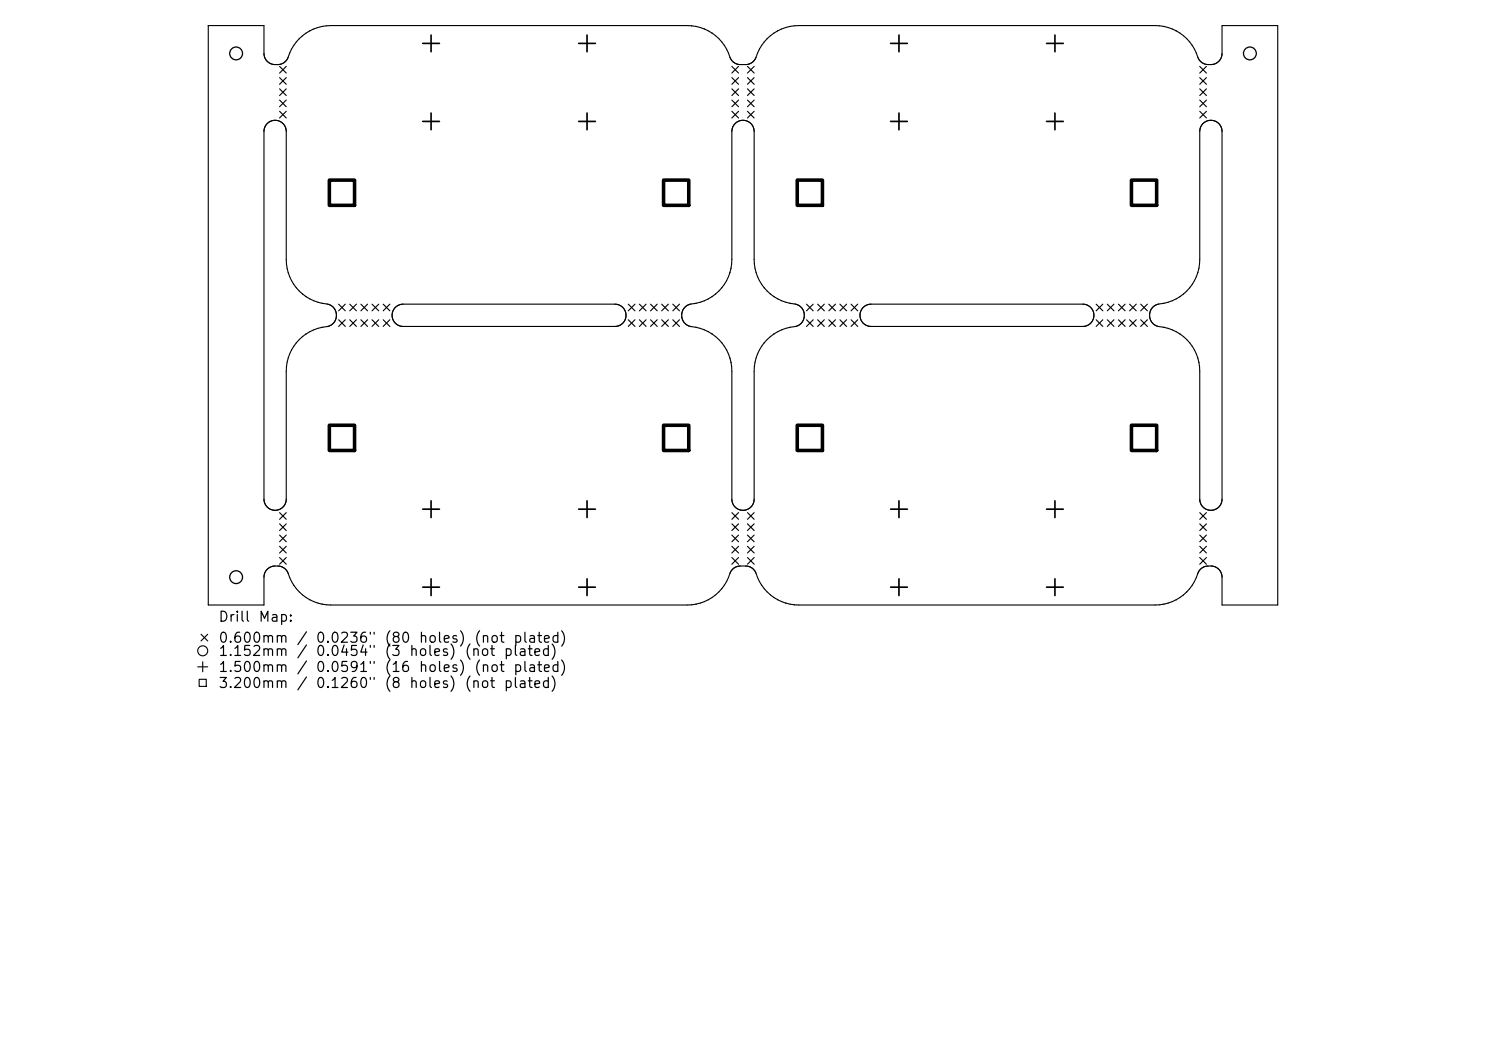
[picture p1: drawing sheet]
<svg xmlns="http://www.w3.org/2000/svg" width="297mm" height="210mm" viewBox="0 0 297 210" stroke-linecap="round" stroke-linejoin="round" font-family="sans-serif">
<defs><g id="words">
<g font-size="2">
<text x="43.5" y="124.7">Drill</text>
<text x="51.5" y="124.7">Map:</text>
<text x="43.5" y="128.9">0.600mm</text>
<text x="43.5" y="131.6">1.152mm</text>
<text x="59.1" y="128.9">/</text>
<text x="59.1" y="131.6">/</text>
<text x="63" y="128.9">0.0236&quot;</text>
<text x="63" y="131.6">0.0454&quot;</text>
<text x="76.7" y="128.9">(80</text>
<text x="76.7" y="131.6">(3</text>
<text x="81.6" y="131.6">holes)</text>
<text x="83.6" y="128.9">holes)</text>
<text x="92.7" y="131.6">(not</text>
<text x="94.6" y="128.9">(not</text>
<text x="100.5" y="131.6">plated)</text>
<text x="102.4" y="128.9">plated)</text>
<text x="43.5" y="134.8">1.500mm</text>
<text x="43.5" y="138">3.200mm</text>
<text x="59.1" y="134.8">/</text>
<text x="59.1" y="138">/</text>
<text x="63" y="134.8">0.0591&quot;</text>
<text x="63" y="138">0.1260&quot;</text>
<text x="76.7" y="134.8">(16</text>
<text x="76.7" y="138">(8</text>
<text x="81.6" y="138">holes)</text>
<text x="83.6" y="134.8">holes)</text>
<text x="92.7" y="138">(not</text>
<text x="94.6" y="134.8">(not</text>
<text x="100.5" y="138">plated)</text>
<text x="102.4" y="134.8">plated)</text>
</g>
</g></defs>
<g fill="none" stroke="#000" stroke-width=".22">
<path d="M41.6 5.1h11.2v5.7a2.22 2.22 0 0 0 2.2 2.1h.6a2.22 2.22 0 0 0 2-1.5 8.9 8.9 0 0 1 8.5-6.3l72.1 .1a9.2 9.2 0 0 1 7.9 6.7 2.22 2.22 0 0 0 1.9 1h1.1a2.22 2.22 0 0 0 2-1.5 8.9 8.9 0 0 1 8.6-6.3l72.1 .1a9.3 9.3 0 0 1 7.9 6.7 2.22 2.22 0 0 0 1.8 1h.6a2.22 2.22 0 0 0 2.1-2.2v-5.6h11.2v115.8h-11.2v-5.7a2.22 2.22 0 0 0-2.2-2.1h-.6a2.22 2.22 0 0 0-2 1.5 8.9 8.9 0 0 1-8.5 6.3h-72.1a9.2 9.2 0 0 1-7.9-6.8 2.22 2.22 0 0 0-1.9-1h-1.1a2.22 2.22 0 0 0-2 1.5 8.9 8.9 0 0 1-8.6 6.3l-72.1-.1a9.3 9.3 0 0 1-7.8-6.7 2.22 2.22 0 0 0-1.9-1h-.6a2.22 2.22 0 0 0-2.1 2.2v5.6h-11.2zM55.9 15.5l1.3 1.3M55.9 17.8l1.3 1.3M55.9 20l1.3 1.3M55.9 13.3l1.3 1.3M57.2 15.5l-1.3 1.3M57.2 17.8l-1.3 1.3M57.2 20l-1.3 1.3M57.2 13.3l-1.3 1.3M146.3 13.3l1.3 1.3M146.3 15.5l1.3 1.3M146.3 17.8l1.3 1.3"/>
<path d="M146.3 20l1.3 1.3M147.6 13.3l-1.3 1.3M147.6 15.5l-1.3 1.3M147.6 17.8l-1.3 1.3M147.6 20l-1.3 1.3M149.4 15.5l1.3 1.3M149.4 17.8l1.3 1.3M149.4 20l1.3 1.3M149.4 13.3l1.3 1.3M150.7 15.5l-1.3 1.3M150.7 17.8l-1.3 1.3M150.7 20l-1.3 1.3"/>
<path d="M150.7 13.3l-1.3 1.3M239.8 13.3l1.3 1.3M239.8 15.5l1.3 1.3M239.8 17.8l1.3 1.3M239.8 20l1.3 1.3M241.1 13.3l-1.3 1.3M241.1 15.5l-1.3 1.3M241.1 17.8l-1.3 1.3M241.1 20l-1.3 1.3M53.4 24.7a2.23 2.23 0 0 1 2.4-.5 2.23 2.23 0 0 1 1.4 2.1v25.5a9.1 9.1 0 0 0 8.6 9.1 2.3 2.3 0 0 1 1.4 2.3 2.3 2.3 0 0 1-1.8 2.1 8.9 8.9 0 0 0-8.2 8.9v25.5a2.23 2.23 0 0 1-2.2 2.3 2.23 2.23 0 0 1-2.2-2.3v-73.4a2.22 2.22 0 0 1 .6-1.6zM55.9 22.2l1.3 1.4M57.2 22.2l-1.3 1.4"/>
<path d="M146.3 22.2l1.3 1.4M146.9 24.7a2.23 2.23 0 0 1 2.5-.5 2.23 2.23 0 0 1 1.3 2.1v25.5a9.1 9.1 0 0 0 8.6 9.1 2.3 2.3 0 0 1 1.4 2.3 2.3 2.3 0 0 1-1.8 2.1 8.9 8.9 0 0 0-8.2 8.9v25.5a2.23 2.23 0 0 1-2.2 2.3 2.23 2.23 0 0 1-2.2-2.3v-25.5a9.1 9.1 0 0 0-8.6-9.1 2.3 2.3 0 0 1-1.4-2.3 2.3 2.3 0 0 1 1.8-2 8.9 8.9 0 0 0 8.2-9v-25.5a2.22 2.22 0 0 1 .6-1.6zM147.6 22.2l-1.3 1.4M149.4 22.2l1.3 1.4M150.7 22.2l-1.3 1.4M239.8 22.2l1.3 1.4M240.4 24.7a2.23 2.23 0 0 1 2.5-.5 2.23 2.23 0 0 1 1.3 2.1v73.4a2.23 2.23 0 0 1-2.2 2.3 2.23 2.23 0 0 1-2.2-2.3v-25.5a9.1 9.1 0 0 0-8.6-9.1 2.3 2.3 0 0 1-1.4-2.3 2.3 2.3 0 0 1 1.8-2 8.9 8.9 0 0 0 8.2-9v-25.5a2.22 2.22 0 0 1 .6-1.6zM241.1 22.2l-1.3 1.4M67.7 60.8l1.3 1.3M67.7 63.9l1.3 1.3M69 60.8l-1.3 1.3M69 63.9l-1.3 1.3"/>
<path d="M69.9 60.8l1.3 1.3M69.9 63.9l1.3 1.3M71.2 60.8l-1.3 1.3M71.2 63.9l-1.3 1.3M72.1 60.8l1.4 1.3M72.1 63.9l1.4 1.3M73.5 60.8l-1.4 1.3M73.5 63.9l-1.4 1.3M74.4 60.8l1.3 1.3M74.4 63.9l1.3 1.3M75.7 60.8l-1.3 1.3M75.7 63.9l-1.3 1.3"/>
<path d="M76.6 60.8l1.3 1.3M76.6 63.9l1.3 1.3M77.9 60.8l-1.3 1.3M77.9 63.9l-1.3 1.3M79 61.4a2.22 2.22 0 0 1 1.6-.6h42.3a2.23 2.23 0 0 1 2.2 2.2 2.23 2.23 0 0 1-2.2 2.2h-42.3a2.23 2.23 0 0 1-2.1-1.3 2.23 2.23 0 0 1 .5-2.5zM125.6 60.8l1.3 1.3M125.6 63.9l1.3 1.3M126.9 60.8l-1.3 1.3M126.9 63.9l-1.3 1.3M127.8 60.8l1.3 1.3M127.8 63.9l1.3 1.3M129.1 60.8l-1.3 1.3"/>
<path d="M129.1 63.9l-1.3 1.3M130 60.8l1.4 1.3M130 63.9l1.4 1.3M131.4 60.8l-1.4 1.3M131.4 63.9l-1.4 1.3M132.2 60.8l1.4 1.3M132.2 63.9l1.4 1.3M133.6 60.8l-1.4 1.3M133.6 63.9l-1.4 1.3M134.5 60.8l1.3 1.3M134.5 63.9l1.3 1.3M135.8 60.8l-1.3 1.3"/>
<path d="M135.8 63.9l-1.3 1.3M161.2 60.8l1.3 1.3M161.2 63.9l1.3 1.3M162.5 60.8l-1.3 1.3M162.5 63.9l-1.3 1.3M163.4 60.8l1.4 1.3M163.4 63.9l1.4 1.3M164.8 60.8l-1.4 1.3M164.8 63.9l-1.4 1.3M165.6 60.8l1.4 1.3M165.6 63.9l1.4 1.3M167 60.8l-1.4 1.3"/>
<path d="M167 63.9l-1.4 1.3M167.9 60.8l1.3 1.3M167.9 63.9l1.3 1.3M169.2 60.8l-1.3 1.3M169.2 63.9l-1.3 1.3M170.1 60.8l1.3 1.3M170.1 63.9l1.3 1.3M171.4 60.8l-1.3 1.3M171.4 63.9l-1.3 1.3M172.5 61.4a2.22 2.22 0 0 1 1.6-.6h42.3a2.23 2.23 0 0 1 2.2 2.2 2.23 2.23 0 0 1-2.2 2.2h-42.3a2.23 2.23 0 0 1-2.1-1.3 2.23 2.23 0 0 1 .5-2.5zM219.1 60.8l1.3 1.3M219.1 63.9l1.3 1.3"/>
<path d="M220.4 60.8l-1.3 1.3M220.4 63.9l-1.3 1.3M221.3 60.8l1.3 1.3M221.3 63.9l1.3 1.3M222.6 60.8l-1.3 1.3M222.6 63.9l-1.3 1.3M223.5 60.8l1.4 1.3M223.5 63.9l1.4 1.3M224.9 60.8l-1.4 1.3M224.9 63.9l-1.4 1.3M225.8 60.8l1.3 1.3M225.8 63.9l1.3 1.3"/>
<path d="M227.1 60.8l-1.3 1.3M227.1 63.9l-1.3 1.3M228 60.8l1.3 1.3M228 63.9l1.3 1.3M229.3 60.8l-1.3 1.3M229.3 63.9l-1.3 1.3M55.9 102.4l1.3 1.4M55.9 104.7l1.3 1.3M55.9 106.9l1.3 1.4M55.9 109.2l1.3 1.3M55.9 111.4l1.3 1.3M57.2 102.4l-1.3 1.4"/>
<path d="M57.2 104.7l-1.3 1.3M57.2 106.9l-1.3 1.4M57.2 109.2l-1.3 1.3M57.2 111.4l-1.3 1.3M146.3 111.4l1.3 1.3M146.3 102.4l1.3 1.4M146.3 104.7l1.3 1.3M146.3 106.9l1.3 1.4M146.3 109.2l1.3 1.3M147.6 111.4l-1.3 1.3M147.6 102.4l-1.3 1.4M147.6 104.7l-1.3 1.3"/>
<path d="M147.6 106.9l-1.3 1.4M147.6 109.2l-1.3 1.3M149.4 102.4l1.3 1.4M149.4 104.7l1.3 1.3M149.4 106.9l1.3 1.4M149.4 109.2l1.3 1.3M149.4 111.4l1.3 1.3M150.7 102.4l-1.3 1.4M150.7 104.7l-1.3 1.3M150.7 106.9l-1.3 1.4M150.7 109.2l-1.3 1.3M150.7 111.4l-1.3 1.3"/>
<path d="M239.8 111.4l1.3 1.3M239.8 102.4l1.3 1.4M239.8 104.7l1.3 1.3M239.8 106.9l1.3 1.4M239.8 109.2l1.3 1.3M241.1 111.4l-1.3 1.3M241.1 102.4l-1.3 1.4M241.1 104.7l-1.3 1.3M241.1 106.9l-1.3 1.4M241.1 109.2l-1.3 1.3M39.5 133.2h2M39.8 135.7h1.4v1.5h-1.4z"/>
<path d="M40.2 126.7l1.3 1.4M40.5 132.2v2M41.5 126.7l-1.3 1.4"/>
<circle cx="40.5" cy="130" r="1"/>
</g>
<g fill="none" stroke="#000" stroke-width=".26">
<circle cx="47.2" cy="10.7" r="1.28"/>
<circle cx="249.8" cy="10.7" r="1.28"/>
<circle cx="47.2" cy="115.3" r="1.28"/>
</g>
<g fill="none" stroke="#000" stroke-width=".33">
<path d="M84.5 8.7h3.3M86.2 7v3.3M115.7 8.7h3.3M117.3 7v3.3M178 8.7h3.3M179.7 7v3.3M209.2 8.7h3.3M210.8 7v3.3M84.5 24.3h3.3M86.2 22.6v3.3M115.7 24.3h3.3M117.3 22.6v3.3"/>
<path d="M178 24.3h3.3M179.7 22.6v3.3M209.2 24.3h3.3M210.8 22.6v3.3M84.5 101.7h3.3M84.5 117.3h3.3M86.2 100.1v3.3M86.2 115.7v3.3M115.7 101.7h3.3M115.7 117.3h3.3M117.3 100.1v3.3M117.3 115.7v3.3"/>
<path d="M178 101.7h3.3M178 117.3h3.3M179.7 100.1v3.3M179.7 115.7v3.3M209.2 101.7h3.3M209.2 117.3h3.3M210.8 100.1v3.3M210.8 115.7v3.3"/>
</g>
<path d="M65.8 36h5.1v5h-5.1zM132.6 36h5.1v5h-5.1zM159.3 36h5.1v5h-5.1zM226.1 36h5.1v5h-5.1zM65.8 85h5.1v5h-5.1zM132.6 85h5.1v5h-5.1zM159.3 85h5.1v5h-5.1zM226.1 85h5.1v5h-5.1z" fill="none" stroke="#000" stroke-width=".71"/>
<use href="#words"/>
</svg>
